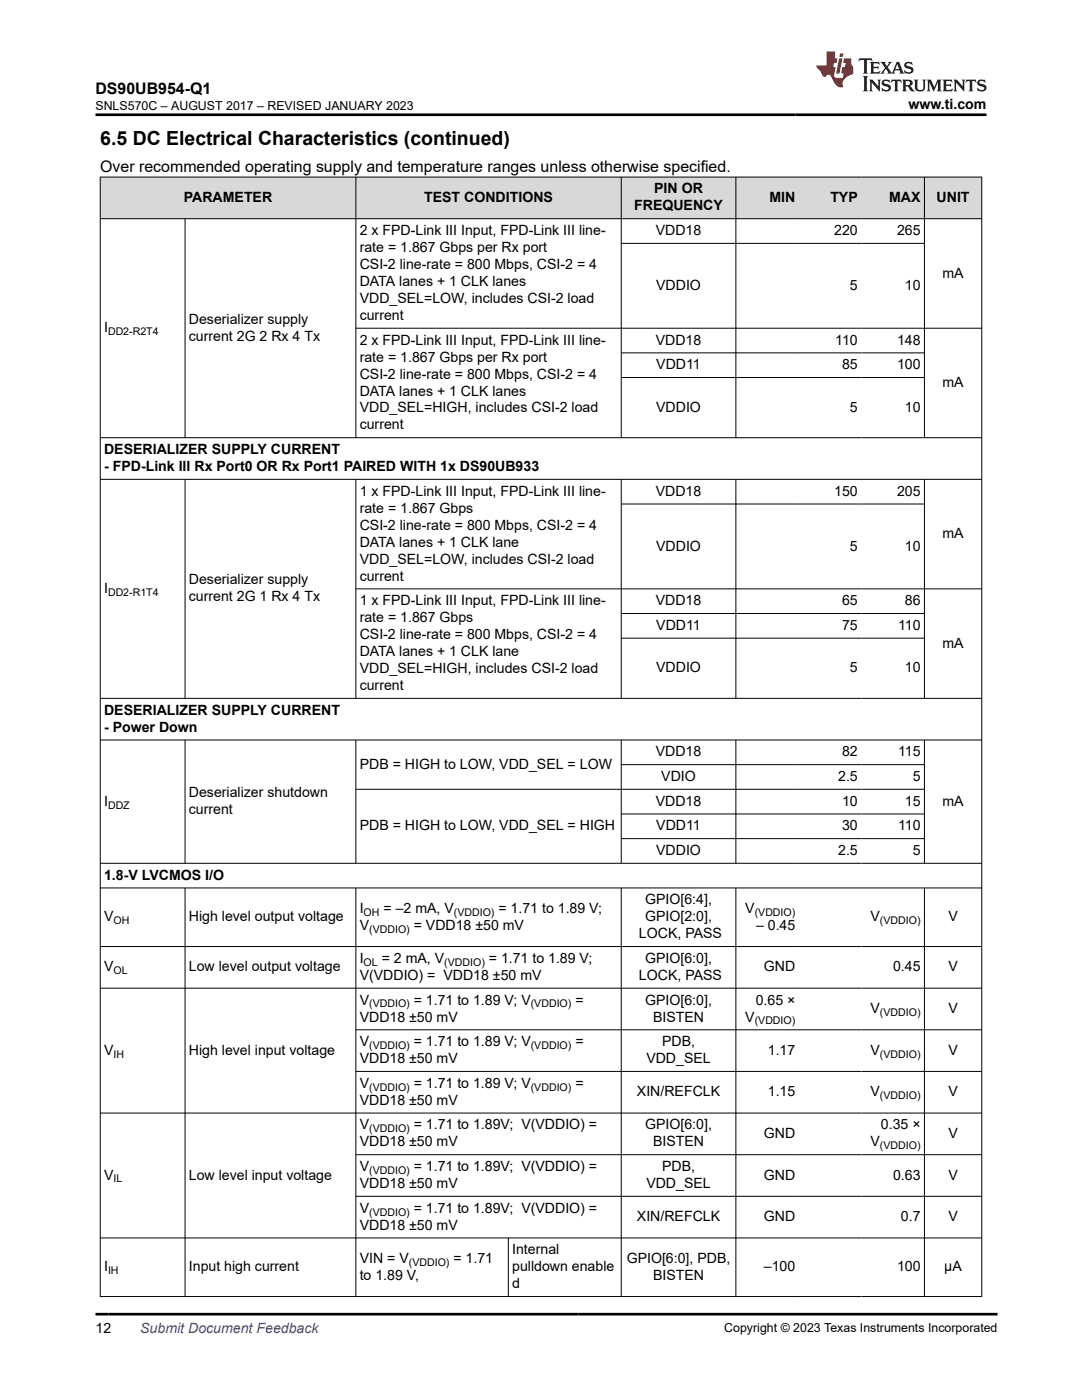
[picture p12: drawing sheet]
<svg xmlns="http://www.w3.org/2000/svg" width="216mm" height="279mm" viewBox="0 0 216 279" stroke-linecap="round" stroke-linejoin="round" font-family="sans-serif">
<defs><g id="words">
<text font-size="3.9" x="20" y="28.8">6.5 DC Electrical Characteristics (continued)</text>
<g font-size="3.2">
<text x="19" y="18.7">DS90UB954-Q1</text>
<text x="20" y="34.3">Over recommended operating supply and temperature ranges unless otherwise specified.</text>
</g>
<g font-size="2.8">
<text x="181.3" y="21.8">www.ti.com</text>
<text x="36.7" y="40.3">PARAMETER</text>
<text x="84.6" y="40.3">TEST CONDITIONS</text>
<text x="126.5" y="42">FREQUENCY</text>
<text x="130.5" y="38.6">PIN OR</text>
<text x="153.5" y="40.3">MIN</text>
<text x="165.7" y="40.3">TYP</text>
<text x="177.4" y="40.3">MAX</text>
<text x="186.9" y="40.3">UNIT</text>
<text x="71.8" y="46.9">2 x FPD-Link III Input, FPD-Link III line-</text>
<text x="130.9" y="46.9">VDD18</text>
<text x="166.5" y="46.9">220</text>
<text x="179" y="46.9">265</text>
<text x="71.8" y="50.3">rate = 1.867 Gbps per Rx port</text>
<text x="71.8" y="53.7">CSI-2 line-rate = 800 Mbps, CSI-2 = 4</text>
<text x="71.8" y="57.1">DATA lanes + 1 CLK lanes</text>
<text x="130.9" y="57.8">VDDIO</text>
<text x="169.6" y="57.8">5</text>
<text x="180.6" y="57.8">10</text>
<text x="188.1" y="55.4">mA</text>
<text x="37.7" y="64.6">Deserializer supply</text>
<text x="71.8" y="60.5">VDD_SEL=LOW, includes CSI-2 load</text>
<text x="71.8" y="63.9">current</text>
<text x="20.8" y="66.3">I</text>
<text x="37.7" y="68">current 2G 2 Rx 4 Tx</text>
<text x="71.8" y="68.8">2 x FPD-Link III Input, FPD-Link III line-</text>
<text x="130.9" y="68.8">VDD18</text>
<text x="166.7" y="68.8">110</text>
<text x="179" y="68.8">148</text>
<text x="71.8" y="72.2">rate = 1.867 Gbps per Rx port</text>
<text x="71.8" y="75.5">CSI-2 line-rate = 800 Mbps, CSI-2 = 4</text>
<text x="131" y="73.7">VDD11</text>
<text x="168" y="73.7">85</text>
<text x="179" y="73.7">100</text>
<text x="188.1" y="77.2">mA</text>
<text x="71.8" y="78.9">DATA lanes + 1 CLK lanes</text>
<text x="71.8" y="82.3">VDD_SEL=HIGH, includes CSI-2 load</text>
<text x="130.9" y="82.2">VDDIO</text>
<text x="169.6" y="82.2">5</text>
<text x="180.6" y="82.2">10</text>
<text x="71.8" y="85.7">current</text>
<text x="20.8" y="90.6">DESERIALIZER SUPPLY CURRENT</text>
<text x="20.8" y="94">- FPD-Link III Rx Port0 OR Rx Port1 PAIRED WITH 1x DS90UB933</text>
<text x="71.8" y="98.9">1 x FPD-Link III Input, FPD-Link III line-</text>
<text x="130.9" y="98.9">VDD18</text>
<text x="166.5" y="98.9">150</text>
<text x="179" y="98.9">205</text>
<text x="71.8" y="102.3">rate = 1.867 Gbps</text>
<text x="71.8" y="105.7">CSI-2 line-rate = 800 Mbps, CSI-2 = 4</text>
<text x="188.1" y="107.4">mA</text>
<text x="71.8" y="109.1">DATA lanes + 1 CLK lane</text>
<text x="71.8" y="112.5">VDD_SEL=LOW, includes CSI-2 load</text>
<text x="130.9" y="109.9">VDDIO</text>
<text x="169.6" y="109.9">5</text>
<text x="180.6" y="109.9">10</text>
<text x="20.8" y="118.3">I</text>
<text x="37.7" y="116.6">Deserializer supply</text>
<text x="71.8" y="115.9">current</text>
<text x="37.7" y="120">current 2G 1 Rx 4 Tx</text>
<text x="71.8" y="120.8">1 x FPD-Link III Input, FPD-Link III line-</text>
<text x="71.8" y="124.2">rate = 1.867 Gbps</text>
<text x="130.9" y="120.8">VDD18</text>
<text x="131" y="125.7">VDD11</text>
<text x="168" y="120.8">65</text>
<text x="168" y="125.7">75</text>
<text x="179.2" y="125.7">110</text>
<text x="180.6" y="120.8">86</text>
<text x="71.8" y="127.6">CSI-2 line-rate = 800 Mbps, CSI-2 = 4</text>
<text x="71.8" y="131">DATA lanes + 1 CLK lane</text>
<text x="188.1" y="129.3">mA</text>
<text x="71.8" y="134.3">VDD_SEL=HIGH, includes CSI-2 load</text>
<text x="71.8" y="137.7">current</text>
<text x="130.9" y="134.2">VDDIO</text>
<text x="169.6" y="134.2">5</text>
<text x="180.6" y="134.2">10</text>
<text x="20.8" y="142.6">DESERIALIZER SUPPLY CURRENT</text>
<text x="20.8" y="146">- Power Down</text>
<text x="71.8" y="153.4">PDB = HIGH to LOW, VDD_SEL = LOW</text>
<text x="130.9" y="151">VDD18</text>
<text x="131.9" y="155.9">VDIO</text>
<text x="167.3" y="155.9">2.5</text>
<text x="168" y="151">82</text>
<text x="179.2" y="151">115</text>
<text x="182.1" y="155.9">5</text>
<text x="20.8" y="160.8">I</text>
<text x="37.7" y="159.1">Deserializer shutdown</text>
<text x="130.9" y="160.8">VDD18</text>
<text x="168" y="160.8">10</text>
<text x="180.6" y="160.8">15</text>
<text x="188.1" y="160.8">mA</text>
<text x="37.7" y="162.5">current</text>
<text x="71.8" y="165.7">PDB = HIGH to LOW, VDD_SEL = HIGH</text>
<text x="131" y="165.7">VDD11</text>
<text x="168" y="165.7">30</text>
<text x="179.2" y="165.7">110</text>
<text x="130.9" y="170.6">VDDIO</text>
<text x="167.3" y="170.6">2.5</text>
<text x="182.1" y="170.6">5</text>
<text x="20.8" y="175.6">1.8-V LVCMOS I/O</text>
<text x="20.8" y="183.9">V</text>
<text x="37.7" y="183.9">High level output voltage</text>
<text x="71.8" y="182.2">I</text>
<text x="71.8" y="185.6">V</text>
<text x="76.5" y="182.2">= –2 mA, V</text>
<text x="82.6" y="185.6">= VDD18 ±50 mV</text>
<text x="99.5" y="182.2">= 1.71 to 1.89 V;</text>
<text x="128.7" y="180.5">GPIO[6:4],</text>
<text x="128.7" y="183.9">GPIO[2:0],</text>
<text x="148.7" y="182.2">V</text>
<text x="150.9" y="185.6">– 0.45</text>
<text x="173.7" y="183.9">V</text>
<text x="189.2" y="183.9">V</text>
<text x="127.5" y="187.3">LOCK, PASS</text>
<text x="20.8" y="193.9">V</text>
<text x="37.7" y="193.9">Low level output voltage</text>
<text x="71.8" y="195.6">V(VDDIO) = VDD18 ±50 mV</text>
<text x="71.8" y="192.2">I</text>
<text x="76.2" y="192.2">= 2 mA, V</text>
<text x="97.5" y="192.2">= 1.71 to 1.89 V;</text>
<text x="127.5" y="195.6">LOCK, PASS</text>
<text x="128.7" y="192.2">GPIO[6:0],</text>
<text x="152.4" y="193.9">GND</text>
<text x="178.2" y="193.9">0.45</text>
<text x="189.2" y="193.9">V</text>
<text x="71.8" y="203.9">VDD18 ±50 mV</text>
<text x="71.8" y="200.5">V</text>
<text x="82.6" y="200.5">= 1.71 to 1.89 V; V</text>
<text x="114.8" y="200.5">=</text>
<text x="128.7" y="200.5">GPIO[6:0],</text>
<text x="130.3" y="203.9">BISTEN</text>
<text x="148.7" y="203.9">V</text>
<text x="150.8" y="200.5">0.65 ×</text>
<text x="173.7" y="202.2">V</text>
<text x="189.2" y="202.2">V</text>
<text x="71.8" y="208.8">V</text>
<text x="82.6" y="208.8">= 1.71 to 1.89 V; V</text>
<text x="114.8" y="208.8">=</text>
<text x="132.1" y="208.8">PDB,</text>
<text x="20.8" y="210.5">V</text>
<text x="37.7" y="210.5">High level input voltage</text>
<text x="71.8" y="212.2">VDD18 ±50 mV</text>
<text x="129" y="212.2">VDD_SEL</text>
<text x="153.2" y="210.5">1.17</text>
<text x="173.7" y="210.5">V</text>
<text x="189.2" y="210.5">V</text>
<text x="71.8" y="220.5">VDD18 ±50 mV</text>
<text x="71.8" y="217.1">V</text>
<text x="82.6" y="217.1">= 1.71 to 1.89 V; V</text>
<text x="114.8" y="217.1">=</text>
<text x="127.1" y="218.8">XIN/REFCLK</text>
<text x="153.2" y="218.8">1.15</text>
<text x="173.7" y="218.8">V</text>
<text x="189.2" y="218.8">V</text>
<text x="71.8" y="225.4">V</text>
<text x="82.6" y="225.4">= 1.71 to 1.89V; V(VDDIO) =</text>
<text x="128.7" y="225.4">GPIO[6:0],</text>
<text x="152.4" y="227.1">GND</text>
<text x="175.8" y="225.4">0.35 ×</text>
<text x="189.2" y="227.1">V</text>
<text x="71.8" y="228.8">VDD18 ±50 mV</text>
<text x="71.8" y="233.7">V</text>
<text x="82.6" y="233.7">= 1.71 to 1.89V; V(VDDIO) =</text>
<text x="130.3" y="228.8">BISTEN</text>
<text x="132.1" y="233.7">PDB,</text>
<text x="173.7" y="228.8">V</text>
<text x="20.8" y="235.4">V</text>
<text x="37.7" y="235.4">Low level input voltage</text>
<text x="71.8" y="237.1">VDD18 ±50 mV</text>
<text x="129" y="237.1">VDD_SEL</text>
<text x="152.4" y="235.4">GND</text>
<text x="178.2" y="235.4">0.63</text>
<text x="189.2" y="235.4">V</text>
<text x="71.8" y="245.4">VDD18 ±50 mV</text>
<text x="71.8" y="242">V</text>
<text x="82.6" y="242">= 1.71 to 1.89V; V(VDDIO) =</text>
<text x="127.1" y="243.7">XIN/REFCLK</text>
<text x="152.4" y="243.7">GND</text>
<text x="179.8" y="243.7">0.7</text>
<text x="189.2" y="243.7">V</text>
<text x="102.2" y="250.3">Internal</text>
<text x="20.8" y="253.7">I</text>
<text x="37.7" y="253.7">Input high current</text>
<text x="71.8" y="255.4">to 1.89 V,</text>
<text x="71.8" y="252">VIN = V</text>
<text x="90.5" y="252">= 1.71</text>
<text x="102.2" y="253.7">pulldown enable</text>
<text x="102.2" y="257.1">d</text>
<text x="125" y="252">GPIO[6:0], PDB,</text>
<text x="130.3" y="255.4">BISTEN</text>
<text x="152.4" y="253.7">–100</text>
<text x="179" y="253.7">100</text>
<text x="188.4" y="253.7">μA</text>
<text x="19" y="266.1">12</text>
</g>
<text font-size="2.8" fill="#00f" x="28" y="266.1">Submit Document Feedback</text>
<g font-size="2.5">
<text x="19" y="21.9">SNLS570C – AUGUST 2017 – REVISED JANUARY 2023</text>
<text x="144.5" y="265.8">Copyright © 2023 Texas Instruments Incorporated</text>
</g>
<g font-size="2.1">
<text x="21.6" y="66.9">DD2-R2T4</text>
<text x="21.6" y="118.9">DD2-R1T4</text>
<text x="21.6" y="161.4">DDZ</text>
<text x="22.6" y="184.4">OH</text>
<text x="72.6" y="182.7">OH</text>
<text x="90.6" y="182.7">(VDDIO)</text>
<text x="150.6" y="182.7">(VDDIO)</text>
<text x="175.6" y="184.4">(VDDIO)</text>
<text x="73.7" y="186.1">(VDDIO)</text>
<text x="22.6" y="194.4">OL</text>
<text x="72.6" y="192.7">OL</text>
<text x="88.6" y="192.7">(VDDIO)</text>
<text x="73.7" y="201">(VDDIO)</text>
<text x="105.9" y="201">(VDDIO)</text>
<text x="175.6" y="202.7">(VDDIO)</text>
<text x="73.7" y="209.4">(VDDIO)</text>
<text x="105.9" y="209.4">(VDDIO)</text>
<text x="150.6" y="204.4">(VDDIO)</text>
<text x="22.6" y="211.1">IH</text>
<text x="175.6" y="211.1">(VDDIO)</text>
<text x="73.7" y="217.7">(VDDIO)</text>
<text x="105.9" y="217.7">(VDDIO)</text>
<text x="175.6" y="219.4">(VDDIO)</text>
<text x="73.7" y="226">(VDDIO)</text>
<text x="175.6" y="229.4">(VDDIO)</text>
<text x="22.6" y="236">IL</text>
<text x="73.7" y="234.3">(VDDIO)</text>
<text x="73.7" y="242.6">(VDDIO)</text>
<text x="21.6" y="254.3">IH</text>
<text x="81.6" y="252.6">(VDDIO)</text>
</g>
</g></defs>
<g fill="#d8d8d8">
<path d="M20 35.3h175.9v8.3h-175.9z" fill-rule="evenodd"/>
<path d="M20.1 35.4h50.8v8.2h-50.8z" fill-rule="evenodd"/>
<path d="M71.1 35.4h52.8v8.2h-52.8z" fill-rule="evenodd"/>
<path d="M124 35.4h22.8v8.2h-22.8z" fill-rule="evenodd"/>
<path d="M146.9 35.4h12.5v8.2h-12.5z" fill-rule="evenodd"/>
<path d="M159.4 35.4h12.5v8.2h-12.5z" fill-rule="evenodd"/>
<path d="M171.9 35.4h12.5v8.2h-12.5z" fill-rule="evenodd"/>
<path d="M184.5 35.4h11.3v8.2h-11.3z" fill-rule="evenodd"/>
</g>
<g fill="none" stroke="#000" stroke-width=".2">
<path d="M19.9 35.3h176.1M20 35.3v223.5M71 35.3v52.1M124 35.3v52.1M146.8 35.3v52.1M184.5 35.3v52.1M195.9 35.3v223.5M19.9 43.6h176.1M36.9 43.6v43.8M124 48.6h60.5M71 65.5h125M124 70.4h60.5"/>
<path d="M124 75.3h60.5M19.9 87.4h176.1M19.9 95.7h176.1M36.9 95.7v43.7M71 95.7v43.7M124 95.7v43.7M146.8 95.7v43.7M184.5 95.7v43.7M71 117.5h125M124 100.6h60.5M19.9 139.4h176.1M124 122.4h60.5"/>
<path d="M124 127.4h60.5M19.9 147.7h176.1M36.9 147.7v24.6M71 147.7v24.6M71 157.5h113.5M124 147.7v24.6M124 152.6h60.5M146.8 147.7v24.6M184.5 147.7v24.6M19.9 172.3h176.1M19.9 177.2h176.1M36.9 177.2v81.6"/>
<path d="M71 177.2v81.6M124 177.2v81.6M124 162.4h60.5M124 167.4h60.5M146.8 177.2v81.6M184.5 177.2v81.6M19.9 188.9h176.1M19.9 197.2h176.1M71 205.5h125M71 213.8h125M19.9 222.1h176.1M71 230.4h125"/>
<path d="M71 238.8h125M19.9 247.1h176.1M19.9 258.8h176.1M101.4 247.1v11.7"/>
</g>
<path d="M171.5 11.6l-.2 .6 .5-.2h.6v.1v2.2l-.2 .4h1l-.2-.4v-2.2v-.1h.5l.5 .2-.1-.6zM173.6 12.4l.2 .3v1.6l-.2 .4h1.9l.1-.6a1.08 1.08 0 0 1-1.3 .2v-.7h.6l.4 .2v-.7l-.4 .2h-.6v-.5l.2-.2a1 1 0 0 1 1 .3l-.1-.5zM175.7 12.4l.9 1.1-1 1.2h.9l-.2-.2 .5-.8 .4 .8-.2 .2h1.6l-.2-.2 .2-.5h.9l.1 .5-.1 .2h.9l-.2-.4-.8-1.9h-.5l-.9 2.1-.9-1.1 .9-1h-.8l.2 .2-.4 .6-.4-.6 .2-.2zM179 12.8l.4 1h-.7zM180.7 12.5a.65 .65 0 0 0-.2 .7 .65 .65 0 0 0 .6 .5l.6 .1 .1 .3a.79 .79 0 0 1-.7 .4 .79 .79 0 0 1-.7-.5l.1 .7 .2-.1a.93 .93 0 0 0 1.1 0 .93 .93 0 0 0 .4-.9 1.46 1.46 0 0 0-1.2-.6l-.1-.3a1.09 1.09 0 0 1 1.2 .2l-.2-.6-.1 .1-.5-.2zM172.2 15.2l.2 .4v2.2l-.2 .4h1l-.2-.4v-2.2l.2-.4zM173.4 15.9l.2 .4v1.5l-.2 .4h.8l-.3-.4 .1-1.3 1.6 1.8v-2l.2-.4h-.7l.1 .2 .1 1.1-1.2-1.3zM176.2 16a.65 .65 0 0 0-.2 .8 .65 .65 0 0 0 .6 .4l.6 .2 .1 .2a.79 .79 0 0 1-.7 .4 .79 .79 0 0 1-.7-.5l.1 .7 .2-.1a.93 .93 0 0 0 1.1 .1 .93 .93 0 0 0 .4-1 1.46 1.46 0 0 0-1.2-.5l-.1-.4a1.09 1.09 0 0 1 1.2 .2l-.1-.6-.2 .1-.5-.1zM177.9 15.9l-.1 .6a.63 .63 0 0 1 .8-.3v1.6l-.3 .4h1l-.2-.4v-1.6a.66 .66 0 0 1 .8 .3l-.1-.6zM180 15.9l.2 .4v1.5l-.2 .4h1l-.2-.2-.1-.7h.5l.1 .2a.79 .79 0 0 0 1.2 .6l-1-.9a.61 .61 0 0 0 .6-.6 .61 .61 0 0 0-.5-.7zM180.8 16.2h.1a.47 .47 0 0 1 .5 .1 .47 .47 0 0 1 .1 .5l-.1 .1-.7 .1zM182.3 15.9l.2 .2a2.27 2.27 0 0 0 .4 2 1.04 1.04 0 0 0 1.7-.7v-1.3l.2-.2h-.8l.2 .4v1.1a.6 .6 0 0 1-.6 .6 .6 .6 0 0 1-.6-.6v-1.1l.3-.4zM184.9 15.9l.2 .4v1.5l-.2 .4h.8l-.3-.4v-1.4l.9 1.9 .9-1.9v1.4l-.3 .4h1l-.2-.4v-1.5l.2-.4h-.8l-.7 1.5-.6-1.5zM188.1 15.9l.2 .4v1.5l-.2 .4h1.9l.1-.6a1.09 1.09 0 0 1-1.3 .2v-.7h.6l.4 .2v-.6l-.4 .2h-.6v-.6l.2-.1a1.01 1.01 0 0 1 1 .3l-.1-.6zM190.2 15.9l.3 .4v1.5l-.3 .4h.8l-.2-.4v-1.3l1.6 1.8v-2l.2-.4h-.7l.2 .2v1.1l-1.2-1.3zM192.8 15.9l-.1 .6a.63 .63 0 0 1 .8-.3v1.6l-.3 .4h1l-.2-.4v-1.6a.66 .66 0 0 1 .8 .3l-.1-.6zM195.2 16a.65 .65 0 0 0-.2 .8 .65 .65 0 0 0 .6 .4l.6 .2 .2 .2a.79 .79 0 0 1-.7 .4 .79 .79 0 0 1-.7-.5l.1 .7 .2-.1a.93 .93 0 0 0 1 .1 .93 .93 0 0 0 .5-1 1.46 1.46 0 0 0-1.3-.5v-.4a1.09 1.09 0 0 1 1.2 .2l-.2-.6-.2 .1-.5-.1z" fill="#231f20"/>
<path d="M164.9 10.3v2.7h-2l.1 .4 .8 1a.95 .95 0 0 0 1 .9 .59 .59 0 0 1 .5-.4 .59 .59 0 0 1 .5 .3l.4 .8a1.59 1.59 0 0 0 2.1 1.4 1.61 1.61 0 0 1 1-2.3l1-.3-.1-1.5a1.59 1.59 0 0 1-.3-1.7h-1.5l-.2 .9h.6l-.2 .9h-.5l-.2 .9v.3l.4 .1-.1 .9h-.7a.73 .73 0 0 1-1-.7l.3-1.5h-.5l.1-.9h.5l.2-.9h-.5v-1.3zM167.4 11.6l-.6 3.1h.7l.6-3.1zM167.6 10.7l-.1 .6h.7l.1-.6z" fill="#ed1c24"/>
<path d="M19 22.9h177.8M19 262.3h180" fill="none" stroke="#000" stroke-width=".53"/>
<use href="#words"/>
</svg>
